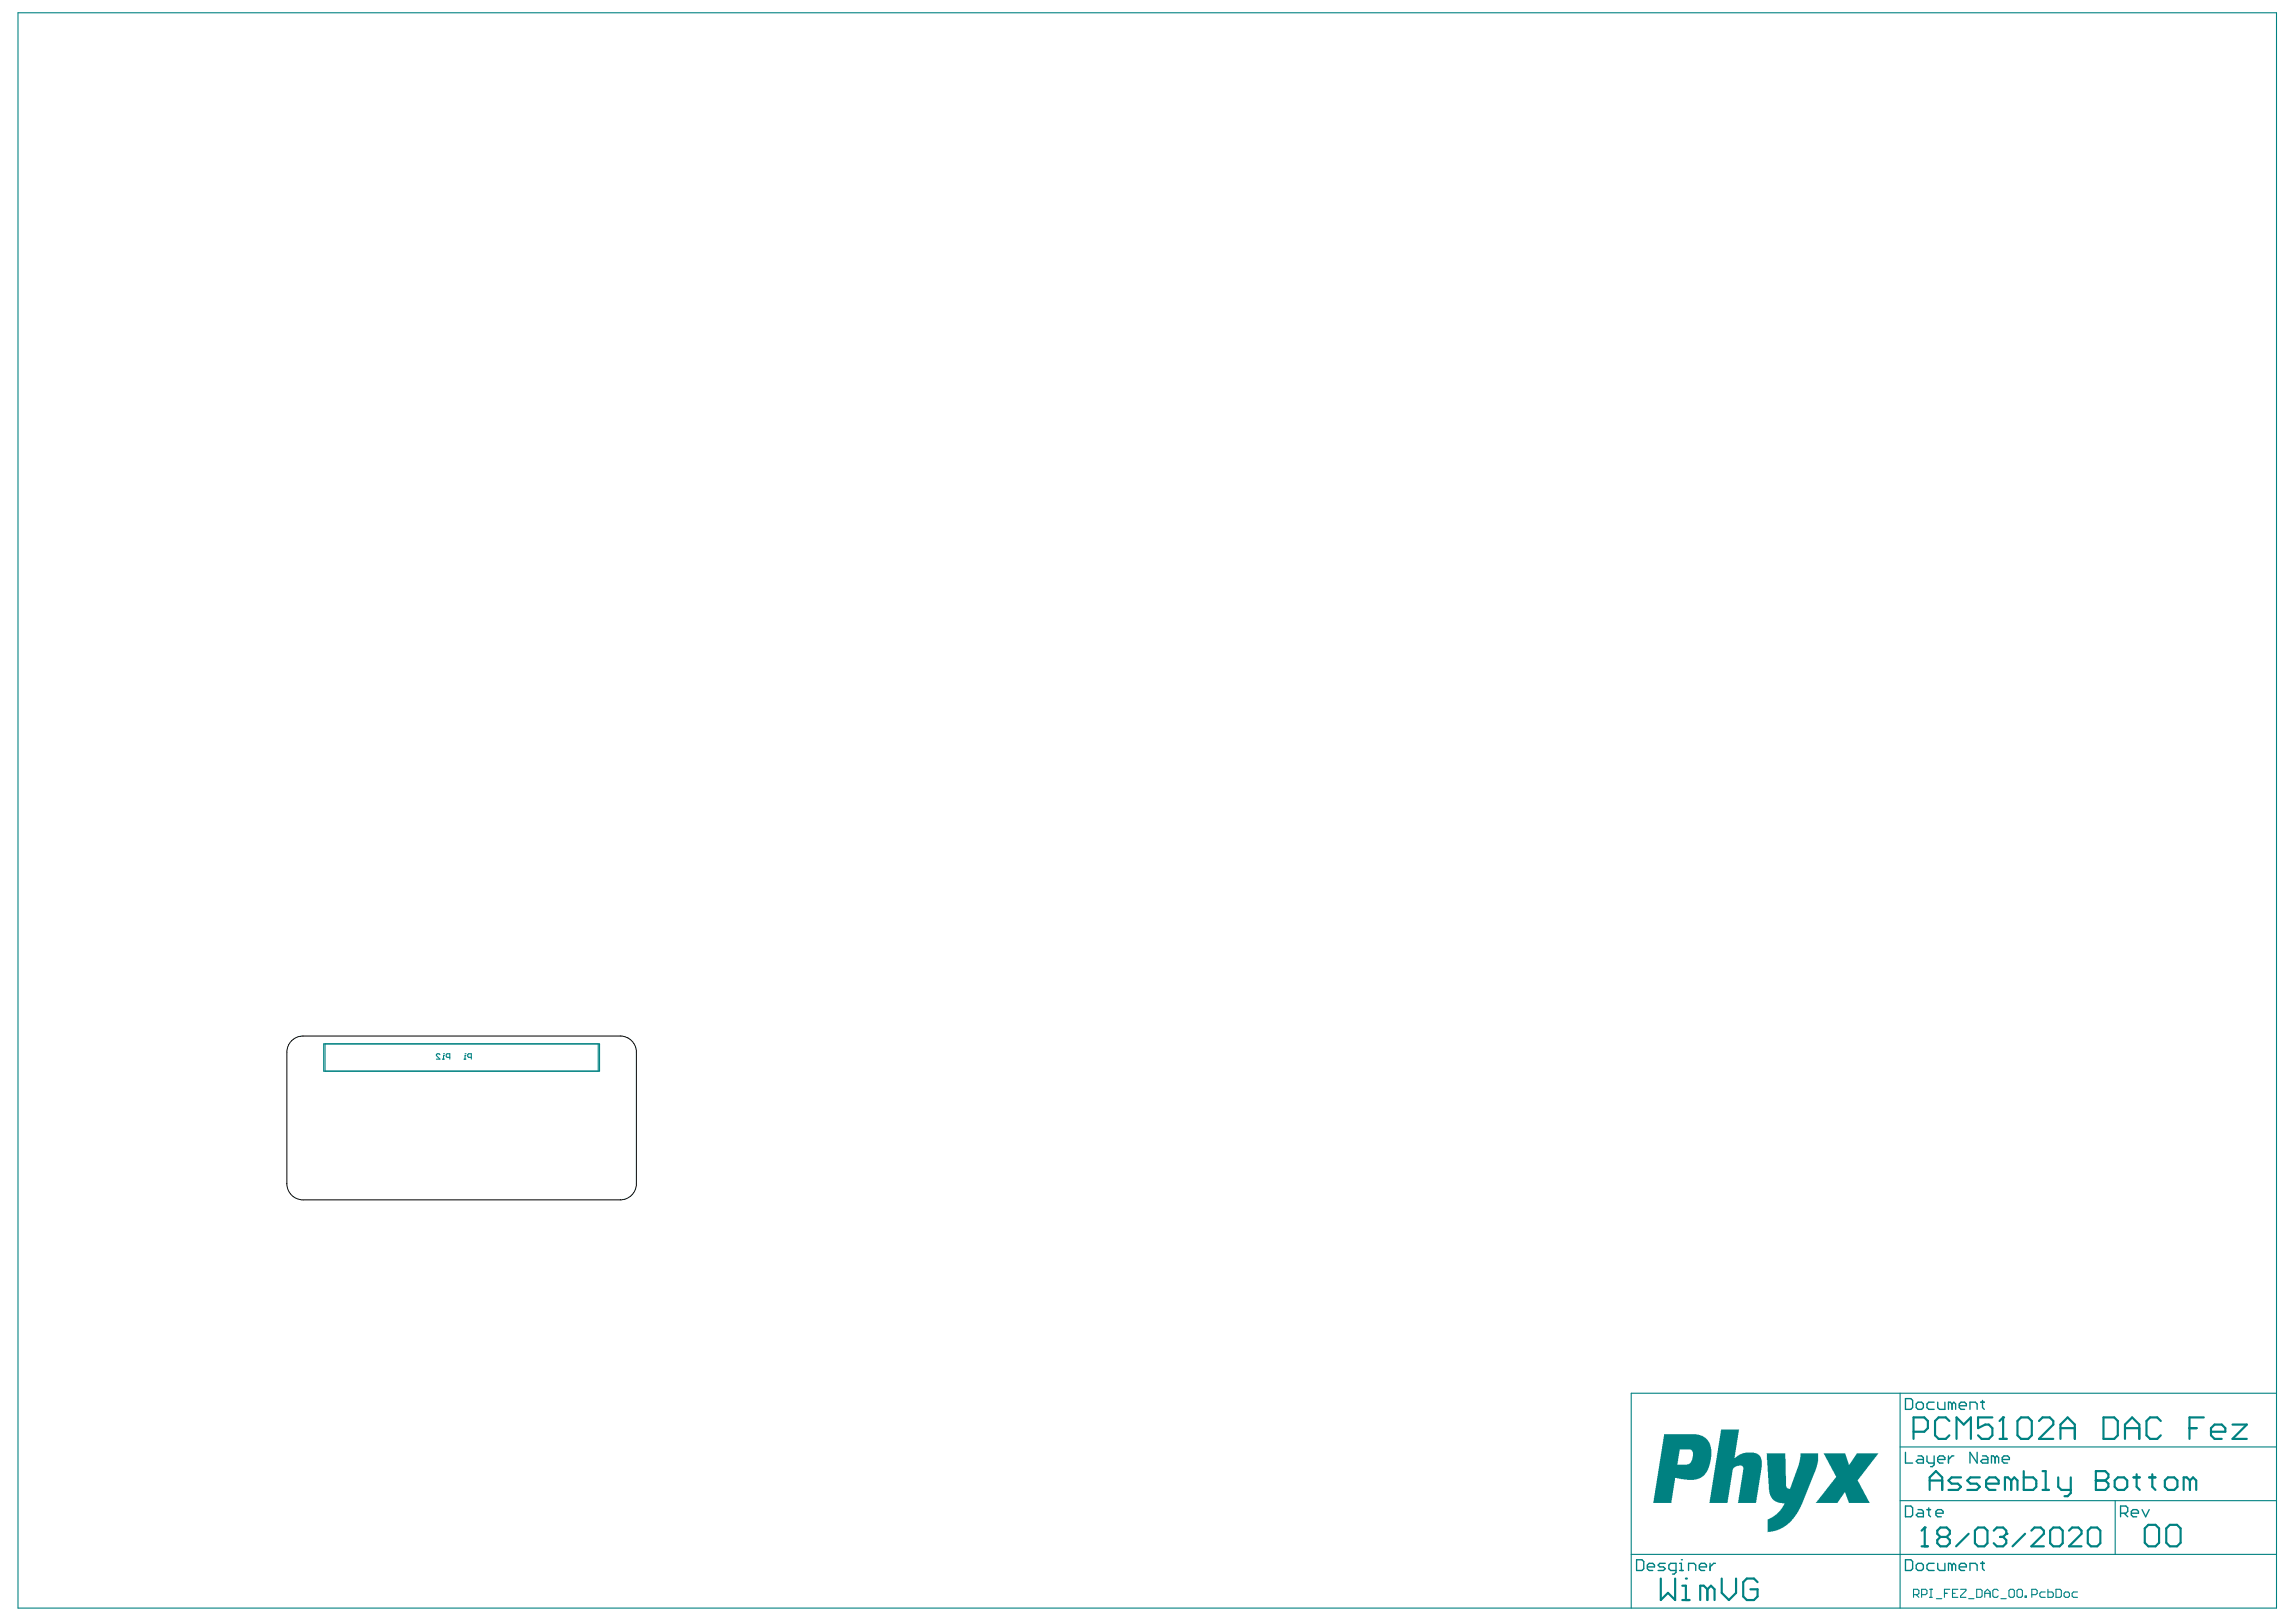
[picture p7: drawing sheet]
<svg xmlns="http://www.w3.org/2000/svg" width="297mm" height="210mm" viewBox="0 0 297 210" stroke-linecap="round" stroke-linejoin="round" font-family="sans-serif">
<path d="M41.9 135.1h35.7v3.5h-35.7zM42.1 135.1v3.5M56.9 136.5l-.1-.1h-.2l-.1 .1v.1l.4 .5h-.4M57.3 137.1h.2M57.4 136.4h.1M57.5 136.6h-.1v.5M58.2 136.8h-.4l-.1-.1v-.2l.1-.1h.4v.7M60 137.1h.3M60.2 136.4h.1M60.3 136.6h-.1v.5M61 136.8h-.4l-.1-.1v-.2l.1-.1h.4v.7M77.4 135.1v3.5" fill="none" stroke="#008181" stroke-width=".14"/>
<g fill="none" stroke="#008181" stroke-width=".28">
<path d="M249.6 192.8v-1.6l.9-.8 .8 .8v1.6M249.6 191.6h1.7M253.7 191.2h-1.2l-.4 .4 .4 .4h.8l.4 .4-.4 .4h-1.2M256.1 191.2h-1.2l-.4 .4 .4 .4h.8l.4 .4-.4 .4h-1.2M256.9 192h1.7v-.4l-.4-.4h-.8l-.5 .4v.8l.5 .4h.8M260.2 191.6l-.4-.4h-.4v1.6M260.2 191.6v1.2M260.2 191.6l.4-.4 .4 .4v1.2M261.8 190.4v2.4h1.2l.4-.4v-.8l-.4-.4h-1.2M264.2 192.8h.9M264.2 190.4h.5v2.4M266.3 191.2v1.2l.4 .4h1.2"/>
<path d="M267.9 191.2v2l-.4 .4h-.4M271.1 191.6h.1M271.1 191.6h1.3M271.1 190.4h1.3l.4 .4v.4l-.4 .4 .4 .4v.4l-.4 .4h-1.3zM273.6 191.6l.4-.4h.8l.4 .4v.8l-.4 .4h-.8l-.4-.4zM276 191.2h.8M276.4 190.8v1.6l.4 .4M278 191.2h.9M278.4 190.8v1.6l.5 .4M280.5 191.2h.8l.4 .4v.8l-.4 .4h-.8l-.4-.4v-.8zM283.3 191.6l-.4-.4h-.4v1.6M283.3 191.6v1.2"/>
<path d="M283.3 191.6l.4-.4 .4 .4v1.2"/>
</g>
<g fill="#008181">
<path d="M228.5 188.1h2.5l.1 4.2 .2 .3 .1 .1 .2-.1 1.1-3.1 .2-.9v-.5h2.3v1l-.3 1.3-1.9 4.6-.8 1.3-1 1.1-1 .5-.8 .3-.7 .1v-1.2a.45 .45 0 0 1 .4-.6l.7-.5 .6-.5 .5-1h-.7l-.6-.2-.4-.4-.2-.4-.2-.7z"/>
<path d="M235.9 188.1h2.8l.5 1.4 .2-.1 .8-1.3h2.8l-2.6 3.3a.38 .38 0 0 0 .1 .5l1.4 2.6h-2.7l-.5-1.4h-.1l-.9 1.4h-2.8l2.2-2.8 .2-.3a.34 .34 0 0 0 .1-.5z"/>
<path d="M222.7 185h2.3l-.6 3.7 .7-.5 .7-.2h1.3l.4 .2 .3 .4 .1 .4v.9l-.7 4.6h-2.4l.7-4.1a.58 .58 0 0 0-.1-.7h-.7l-.3 .2a.59 .59 0 0 0-.3 .7l-.6 3.9h-2.4z"/>
<path d="M215.3 185.6h4.2l.8 .3 .6 .5 .4 .7 .1 .4v1.4l-.3 .8-.3 .8-.5 .6-.3 .2-.8 .2h-.9l-1.6-.2-.5 3.2h-2.3zM217.3 187.6l-.3 1.9h1.3l.3-.1 .3-.5 .1-.7a.57 .57 0 0 0-.3-.6z"/>
</g>
<g fill="none" stroke="#008181" stroke-width=".14">
<path d="M2.3 1.7h292.2v206.4h-292.2zM245.8 180.3v27.8M245.8 194.2h48.7M245.8 187.2h48.7M273.6 194.2v7M294.5 180.3h-83.5v27.8M211 201.2h83.5M247.6 206.4h.5l.2-.2v-.4l-.2-.1h-.5v1M247.9 206.4l.4 .3M248.6 206.4h.5l.2-.2v-.4l-.2-.1h-.5v1M249.6 205.7h.4M249.6 206.7h.4"/>
<path d="M249.8 205.7v1M250.5 206.9h.7M251.6 206.2h.3M252.3 205.7h-.7v1M252.6 206.2h.3M253.3 205.7h-.7v1h.7M253.6 205.7h.7v.1l-.7 .7v.2h.7M254.7 206.9h.7M255.7 205.7h.6l.1 .1v.7l-.1 .2h-.6zM256.8 206.2h.7M256.8 206.7v-.7l.3-.3 .4 .3v.7M258.5 205.8l-.2-.1h-.3l-.2 .1v.7l.2 .2h.3l.2-.2"/>
<path d="M258.9 206.9h.7M259.9 205.8l.2-.1h.3l.2 .1v.7l-.2 .2h-.3l-.2-.2zM260.9 205.8l.2-.1h.4l.1 .1v.7l-.1 .2h-.4l-.2-.2zM262 206.5h.2v.2h-.2zM262.9 206.4h.5l.2-.2v-.4l-.2-.1h-.5v1M264.6 206h-.5l-.2 .2v.3l.2 .2h.5M264.9 205.7v1h.6l.1-.2v-.3l-.1-.2h-.6M266 205.7h.5l.2 .1v.7l-.2 .2h-.5zM267 206.2l.2-.2h.4l.1 .2v.3l-.1 .2h-.4l-.2-.2zM268.8 206h-.6l-.1 .2v.3l.1 .2h.6"/>
</g>
<g fill="none" stroke="#008181" stroke-width=".18">
<path d="M246.5 194.9h.7l.2 .2v1l-.2 .2h-.7zM246.5 181h.7l.2 .2v1l-.2 .2h-.7zM246.5 187.9v1.4h.9M247.9 181.7l.2-.2h.5l.2 .2v.5l-.2 .2h-.5l-.2-.2zM248.1 195.4h.5l.2 .2v.7h-.7l-.2-.2 .2-.3h.7M248.1 188.4h.5l.2 .2v.7h-.7l-.2-.2 .2-.2h.7M249.3 195.4h.5M249.3 188.4v.7l.2 .2h.7M249.5 195.1v1l.3 .2M250.2 181.5h-.7l-.2 .2v.5l.2 .2h.7M250.2 188.4v1.2l-.2 .2h-.2M250.5 195.8h.9v-.2l-.2-.2h-.5l-.2 .2v.5l.2 .2h.5"/>
<path d="M250.7 188.9h.9v-.3l-.2-.2h-.5l-.2 .2v.5l.2 .2h.5M250.7 181.5v.7l.2 .2h.7v-.9M252.1 188.4v.9M252.5 181.7l-.2-.2h-.2v.9M252.5 181.7l.3-.2 .2 .2v.7M252.5 181.7v.7M252.8 188.4h-.3l-.4 .5M253.5 181.9h.9v-.2l-.2-.2h-.5l-.2 .2v.5l.2 .2h.5M254.9 182.4v-.9h.7l.2 .2v.7M255.8 187.9v1.4l-.9-1.4v1.4M256.3 181.5h.4M256.5 188.4h.4l.3 .2v.7h-.7l-.2-.2 .2-.2h.7"/>
<path d="M256.5 181.2v1l.2 .2M258.1 188.6l-.2-.2h-.3v.9M258.1 188.6v.7M258.1 188.6l.2-.2 .3 .2v.7M259 188.9h1v-.3l-.3-.2h-.4l-.3 .2v.5l.3 .2h.4M274.3 195.8h.7l.3-.2v-.5l-.3-.2h-.7v1.4M274.8 195.8l.5 .5M275.7 195.8h1v-.2l-.3-.2h-.4l-.3 .2v.5l.3 .2h.4M277.1 195.4l.5 .9 .5-.9M211.7 201.8h.7l.3 .3v.9l-.3 .2h-.7zM213.1 202.8h.9v-.3l-.2-.2h-.4l-.3 .2v.5l.3 .2h.4M215.4 202.3h-.7l-.2 .2 .2 .3h.5l.2 .2-.2 .2h-.7"/>
<path d="M216.8 203.2h-.7l-.2-.2v-.5l.2-.2h.7v1.2l-.2 .2h-.2M217.3 203.2h.5M217.3 202.3h.2v.9M217.5 201.8h.1M218.5 203.2v-.9h.6l.3 .2v.7M219.8 202.8h1v-.3l-.3-.2h-.4l-.3 .2v.5l.3 .2h.4M221.2 202.3v.9M221.9 202.3h-.2l-.5 .5M246.5 201.8h.7l.2 .3v.9l-.2 .2h-.7zM247.9 202.5l.2-.2h.5l.2 .2v.5l-.2 .2h-.5l-.2-.2zM250.2 202.3h-.7l-.2 .2v.5l.2 .2h.7M250.7 202.3v.7l.2 .2h.7v-.9"/>
<path d="M252.5 202.5l-.2-.2h-.2v.9M252.5 202.5v.7M252.5 202.5l.3-.2 .2 .2v.7M253.5 202.8h.9v-.3l-.2-.2h-.5l-.2 .2v.5l.2 .2h.5M254.9 203.2v-.9h.7l.2 .2v.7M256.3 202.3h.4M256.5 202.1v.9l.2 .2"/>
</g>
<g fill="none" stroke="#008181" stroke-width=".28">
<path d="M247.6 185.3h1.3l.5-.5v-.9l-.5-.5h-1.3v2.8M249 197.7h.1M249 197.7v2.4M249 197.7l-.4 .4M251 198.9l-.4 .4v.4l.4 .4h.8l.5-.4v-.4l-.5-.4M251 198.9l-.4-.4v-.4l.4-.4h.8l.5 .4v.4l-.5 .4M251 198.9h.8M252.2 183.9l-.5-.5h-.9l-.5 .5v1.8l.5 .5h.9l.5-.5M253.1 186.2v-2.8l.9 1 1-1v2.8M254.7 198.5l-1.6 1.6M255.5 198.1l.4-.4h.8l.4 .4v1.6l-.4 .4h-.8l-.4-.4zM257.8 183.4h-1.9v1.4l.9-.4h.5l.5 .4v.9l-.5 .5h-.9l-.5-.5"/>
<path d="M257.9 198.1l.4-.4h.8l.5 .4v.4M258.7 186.2h.9M258.7 198.9h.4M259.1 183.4h.1M259.1 183.4v2.8M259.1 183.4l-.4 .5M259.1 198.9l.5 .4v.4l-.5 .4h-.8l-.4-.4M259.6 198.5h.1M259.6 198.5l-.5 .4M261 183.9l.5-.5h.9l.5 .5v1.8l-.5 .5h-.9l-.5-.5zM262 198.5l-1.6 1.6M262.8 198.1l.4-.4h.8l.4 .4v.4l-1.6 1.6h1.6"/>
<path d="M263.8 183.9l.4-.5h1l.4 .5v.5l-1.8 1.8h1.8M265.2 198.1l.4-.4h.9l.4 .4v1.6l-.4 .4h-.9l-.4-.4zM266.6 186.2v-1.8l.9-1 .9 1v1.8M266.6 184.8h1.8M267.7 198.1l.4-.4h.8l.4 .4v.4l-1.6 1.6h1.6M270.1 198.1l.4-.4h.8l.4 .4v1.6l-.4 .4h-.8l-.4-.4zM272.1 183.4h1.4l.5 .5v1.8l-.5 .5h-1.4zM274.9 186.2v-1.8l.9-1 1 1v1.8M274.9 184.8h1.9M277.9 197.3h1l.4 .5v1.8l-.4 .5h-1l-.4-.5v-1.8zM279.5 183.9l-.4-.5h-.9l-.5 .5v1.8l.5 .5h.9l.4-.5M280.3 197.8l.4-.5h.9l.5 .5v1.8l-.5 .5h-.9l-.4-.5z"/>
<path d="M283.3 184.8h.9M285.1 183.4h-1.8v2.8M286 185.3h1.9v-.5l-.5-.4h-.9l-.5 .4v.9l.5 .5h.9M288.8 184.4h1.9l-1.9 1.8h1.9M214.9 204.3v2.8l.9-1 .9 1v-2.8M217.6 207.1h1M217.6 205.2h.5v1.9M218.1 204.3h.1M220.9 205.7l-.5-.5h-.4v1.9M220.9 205.7v1.4M220.9 205.7l.5-.5 .4 .5v1.4M222.7 204.3v1.8l1 1 .9-1v-1.8"/>
<path d="M227.4 204.7l-.5-.4h-.9l-.5 .4v1.9l.5 .5h.9l.5-.5v-.9h-.9M248.6 200.1h.8"/>
</g>
<path d="M37.7 134.7l.4-.3 .5-.3h.6h41a2.09 2.09 0 0 1 2.1 2.1v17a2.09 2.09 0 0 1-2.1 2.1h-41a2.09 2.09 0 0 1-2.1-2.1v-17l.1-.6 .2-.5z" fill="none" stroke="#000" stroke-width=".13"/>
</svg>
